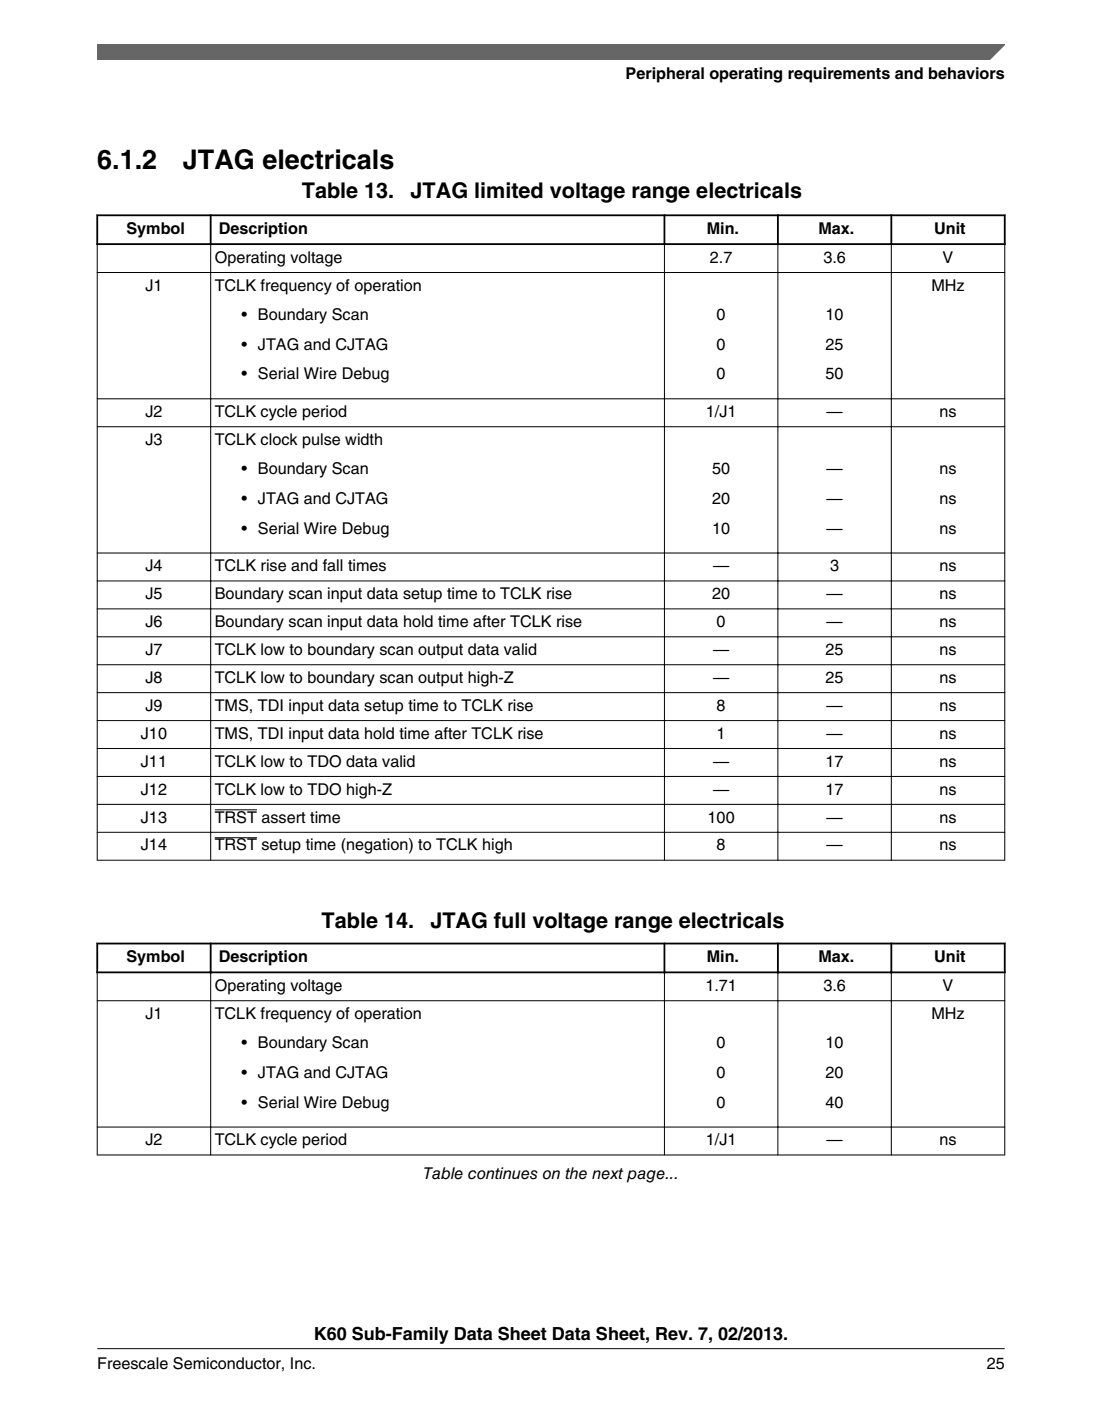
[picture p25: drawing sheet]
<svg xmlns="http://www.w3.org/2000/svg" width="216mm" height="274mm" viewBox="0 0 216 274" stroke-linecap="round" stroke-linejoin="round" font-family="sans-serif">
<defs><g id="words">
<g font-size="5.3">
<text x="19" y="33.1">6.1.2</text>
<text x="35.8" y="33.1">JTAG electricals</text>
</g>
<g font-size="4.2">
<text x="59.1" y="38.8">Table 13.</text>
<text x="80.4" y="38.8">JTAG limited voltage range electricals</text>
<text x="63" y="181.6">Table 14.</text>
<text x="84.3" y="181.6">JTAG full voltage range electricals</text>
</g>
<text font-size="3.5" x="61.5" y="262.3">K60 Sub-Family Data Sheet Data Sheet, Rev. 7, 02/2013.</text>
<g font-size="3.2">
<text x="122.6" y="15.5">Peripheral operating requirements and behaviors</text>
<text x="24.8" y="45.8">Symbol</text>
<text x="42.9" y="45.8">Description</text>
<text x="138.5" y="45.8">Min.</text>
<text x="160.3" y="45.8">Max.</text>
<text x="183" y="45.8">Unit</text>
<text x="42.1" y="51.4">Operating voltage</text>
<text x="139.1" y="51.4">2.7</text>
<text x="161.3" y="51.4">3.6</text>
<text x="184.7" y="51.4">V</text>
<text x="28.5" y="56.9">J1</text>
<text x="42.1" y="56.9">TCLK frequency of operation</text>
<text x="182.5" y="56.9">MHz</text>
<text x="47.3" y="62.7">• Boundary Scan</text>
<text x="140.4" y="62.7">0</text>
<text x="161.7" y="62.7">10</text>
<text x="47.3" y="68.5">• JTAG and CJTAG</text>
<text x="140.4" y="68.5">0</text>
<text x="161.7" y="68.5">25</text>
<text x="47.3" y="74.3">• Serial Wire Debug</text>
<text x="140.4" y="74.3">0</text>
<text x="161.7" y="74.3">50</text>
<text x="28.5" y="81.6">J2</text>
<text x="42.1" y="81.6">TCLK cycle period</text>
<text x="138.3" y="81.6">1/J1</text>
<text x="161.9" y="81.6">—</text>
<text x="184.1" y="81.6">ns</text>
<text x="28.5" y="87.1">J3</text>
<text x="42.1" y="87.1">TCLK clock pulse width</text>
<text x="47.3" y="92.9">• Boundary Scan</text>
<text x="139.5" y="92.9">50</text>
<text x="161.9" y="92.9">—</text>
<text x="184.1" y="92.9">ns</text>
<text x="47.3" y="98.7">• JTAG and CJTAG</text>
<text x="139.5" y="98.7">20</text>
<text x="161.9" y="98.7">—</text>
<text x="184.1" y="98.7">ns</text>
<text x="47.3" y="104.5">• Serial Wire Debug</text>
<text x="139.5" y="104.5">10</text>
<text x="161.9" y="104.5">—</text>
<text x="184.1" y="104.5">ns</text>
<text x="28.5" y="111.8">J4</text>
<text x="42.1" y="111.8">TCLK rise and fall times</text>
<text x="139.7" y="111.8">—</text>
<text x="162.6" y="111.8">3</text>
<text x="184.1" y="111.8">ns</text>
<text x="28.5" y="117.3">J5</text>
<text x="42.1" y="117.3">Boundary scan input data setup time to TCLK rise</text>
<text x="139.5" y="117.3">20</text>
<text x="161.9" y="117.3">—</text>
<text x="184.1" y="117.3">ns</text>
<text x="28.5" y="122.8">J6</text>
<text x="42.1" y="122.8">Boundary scan input data hold time after TCLK rise</text>
<text x="140.4" y="122.8">0</text>
<text x="161.9" y="122.8">—</text>
<text x="184.1" y="122.8">ns</text>
<text x="28.5" y="128.2">J7</text>
<text x="42.1" y="128.2">TCLK low to boundary scan output data valid</text>
<text x="139.7" y="128.2">—</text>
<text x="161.7" y="128.2">25</text>
<text x="184.1" y="128.2">ns</text>
<text x="28.5" y="133.7">J8</text>
<text x="42.1" y="133.7">TCLK low to boundary scan output high-Z</text>
<text x="139.7" y="133.7">—</text>
<text x="161.7" y="133.7">25</text>
<text x="184.1" y="133.7">ns</text>
<text x="28.5" y="139.2">J9</text>
<text x="42.1" y="139.2">TMS, TDI input data setup time to TCLK rise</text>
<text x="140.4" y="139.2">8</text>
<text x="161.9" y="139.2">—</text>
<text x="184.1" y="139.2">ns</text>
<text x="27.6" y="144.7">J10</text>
<text x="42.1" y="144.7">TMS, TDI input data hold time after TCLK rise</text>
<text x="140.4" y="144.7">1</text>
<text x="161.9" y="144.7">—</text>
<text x="184.1" y="144.7">ns</text>
<text x="27.6" y="150.1">J11</text>
<text x="27.6" y="155.6">J12</text>
<text x="42.1" y="150.1">TCLK low to TDO data valid</text>
<text x="42.1" y="155.6">TCLK low to TDO high-Z</text>
<text x="139.7" y="150.1">—</text>
<text x="139.7" y="155.6">—</text>
<text x="161.7" y="150.1">17</text>
<text x="161.7" y="155.6">17</text>
<text x="184.1" y="150.1">ns</text>
<text x="184.1" y="155.6">ns</text>
<text x="27.6" y="161.1">J13</text>
<text x="42.1" y="161.1">TRST assert time</text>
<text x="138.6" y="161.1">100</text>
<text x="161.9" y="161.1">—</text>
<text x="184.1" y="161.1">ns</text>
<text x="27.6" y="166.5">J14</text>
<text x="42.1" y="166.5">TRST setup time (negation) to TCLK high</text>
<text x="140.4" y="166.5">8</text>
<text x="161.9" y="166.5">—</text>
<text x="184.1" y="166.5">ns</text>
<text x="24.8" y="188.4">Symbol</text>
<text x="42.9" y="188.4">Description</text>
<text x="138.5" y="188.4">Min.</text>
<text x="160.3" y="188.4">Max.</text>
<text x="183" y="188.4">Unit</text>
<text x="42.1" y="194">Operating voltage</text>
<text x="138.2" y="194">1.71</text>
<text x="161.3" y="194">3.6</text>
<text x="184.7" y="194">V</text>
<text x="28.5" y="199.5">J1</text>
<text x="42.1" y="199.5">TCLK frequency of operation</text>
<text x="182.5" y="199.5">MHz</text>
<text x="47.3" y="205.3">• Boundary Scan</text>
<text x="140.4" y="205.3">0</text>
<text x="161.7" y="205.3">10</text>
<text x="47.3" y="211.1">• JTAG and CJTAG</text>
<text x="140.4" y="211.1">0</text>
<text x="161.7" y="211.1">20</text>
<text x="47.3" y="216.9">• Serial Wire Debug</text>
<text x="140.4" y="216.9">0</text>
<text x="161.7" y="216.9">40</text>
<text x="28.5" y="224.2">J2</text>
<text x="42.1" y="224.2">TCLK cycle period</text>
<text x="138.3" y="224.2">1/J1</text>
<text x="161.9" y="224.2">—</text>
<text x="184.1" y="224.2">ns</text>
<text x="82.9" y="230.8">Table continues on the next page...</text>
<text x="19" y="268">Freescale Semiconductor, Inc.</text>
<text x="193.3" y="268">25</text>
</g>
</g></defs>
<path d="M42.1 158.6h8.3" fill="none" stroke="#000" stroke-width=".2"/>
<g fill="#fff">
<path d="M130.3 157.6h22v5.3h-22z" fill-rule="evenodd"/>
<path d="M152.5 157.6h22v5.3h-22z" fill-rule="evenodd"/>
<path d="M174.7 157.6h22.1v5.3h-22.1z" fill-rule="evenodd"/>
<path d="M19.1 163.1h22.1v5.2h-22.1z" fill-rule="evenodd"/>
<path d="M41.4 163.1h88.7v5.2h-88.7z" fill-rule="evenodd"/>
</g>
<path d="M42.1 164h8.3" fill="none" stroke="#000" stroke-width=".2"/>
<g fill="#fff">
<path d="M130.3 163.1h22v5.2h-22z" fill-rule="evenodd"/>
<path d="M152.5 163.1h22v5.2h-22z" fill-rule="evenodd"/>
<path d="M174.7 163.1h22.1v5.2h-22.1z" fill-rule="evenodd"/>
</g>
<path d="M18.9 42.2h178.1M18.9 47.8h178.1M19 42v6M41.3 42v6M130.2 42v6M152.4 42v6M174.6 42v6M196.8 42v6" fill="none" stroke="#000" stroke-width=".35"/>
<g fill="none" stroke="#000" stroke-width=".2">
<path d="M19 53.4h177.9M19 47.9v120.6M41.3 47.6v120.9M130.2 47.6v120.9M152.4 47.6v120.9M174.6 47.6v120.9M196.8 47.9v120.6M19 78.1h177.9M19 83.6h177.9M19 108.3h177.9M19 113.8h177.9M19 119.2h177.9"/>
<path d="M19 124.7h177.9M19 130.2h177.9M19 135.6h177.9M19 141.1h177.9M19 146.6h177.9M19 152h177.9M19 157.5h177.9M19 163h177.9M19 168.4h177.9"/>
</g>
<g fill="#fff">
<path d="M19 178h177.8v53.9h-177.8z" fill-rule="evenodd"/>
<path d="M19.2 184.9h21.9v5.3h-21.9z" fill-rule="evenodd"/>
<path d="M41.5 184.9h88.5v5.3h-88.5z" fill-rule="evenodd"/>
<path d="M130.4 184.9h21.8v5.3h-21.8z" fill-rule="evenodd"/>
<path d="M152.6 184.9h21.8v5.3h-21.8z" fill-rule="evenodd"/>
<path d="M174.8 184.9h21.9v5.3h-21.9z" fill-rule="evenodd"/>
<path d="M19.1 190.6h22.1v5.3h-22.1z" fill-rule="evenodd"/>
<path d="M41.4 190.6h88.7v5.3h-88.7z" fill-rule="evenodd"/>
<path d="M130.3 190.6h22v5.3h-22z" fill-rule="evenodd"/>
<path d="M152.5 190.6h22v5.3h-22z" fill-rule="evenodd"/>
<path d="M174.7 190.6h22.1v5.3h-22.1z" fill-rule="evenodd"/>
<path d="M19.1 196h22.1v24.6h-22.1z" fill-rule="evenodd"/>
<path d="M41.4 196h88.7v24.6h-88.7z" fill-rule="evenodd"/>
<path d="M130.3 196h22v24.6h-22z" fill-rule="evenodd"/>
<path d="M152.5 196h22v24.6h-22z" fill-rule="evenodd"/>
<path d="M174.7 196h22.1v24.6h-22.1z" fill-rule="evenodd"/>
<path d="M19.1 220.8h22.1v5.3h-22.1z" fill-rule="evenodd"/>
<path d="M41.4 220.8h88.7v5.3h-88.7z" fill-rule="evenodd"/>
<path d="M130.3 220.8h22v5.3h-22z" fill-rule="evenodd"/>
<path d="M152.5 220.8h22v5.3h-22z" fill-rule="evenodd"/>
<path d="M174.7 220.8h22.1v5.3h-22.1z" fill-rule="evenodd"/>
</g>
<path d="M18.9 184.7h178.1M18.9 190.4h178.1M19 184.6v6M41.3 184.6v6M130.2 184.6v6M152.4 184.6v6M174.6 184.6v6M196.8 184.6v6" fill="none" stroke="#000" stroke-width=".35"/>
<path d="M19 196h177.9M19 190.5v35.7M41.3 190.2v36M130.2 190.2v36M152.4 190.2v36M174.6 190.2v36M196.8 190.5v35.7M19 220.7h177.9M19 226.1h177.9" fill="none" stroke="#000" stroke-width=".2"/>
<path d="M19 8.7h177.8l-5.6 3h-172.2z" fill="#666"/>
<path d="M19 11.7v-3h177.8l-3 3" fill="none" stroke="#666" stroke-width=".28"/>
<path d="M19 264.1h177.8" fill="none" stroke="#000" stroke-width=".2"/>
<use href="#words"/>
</svg>
